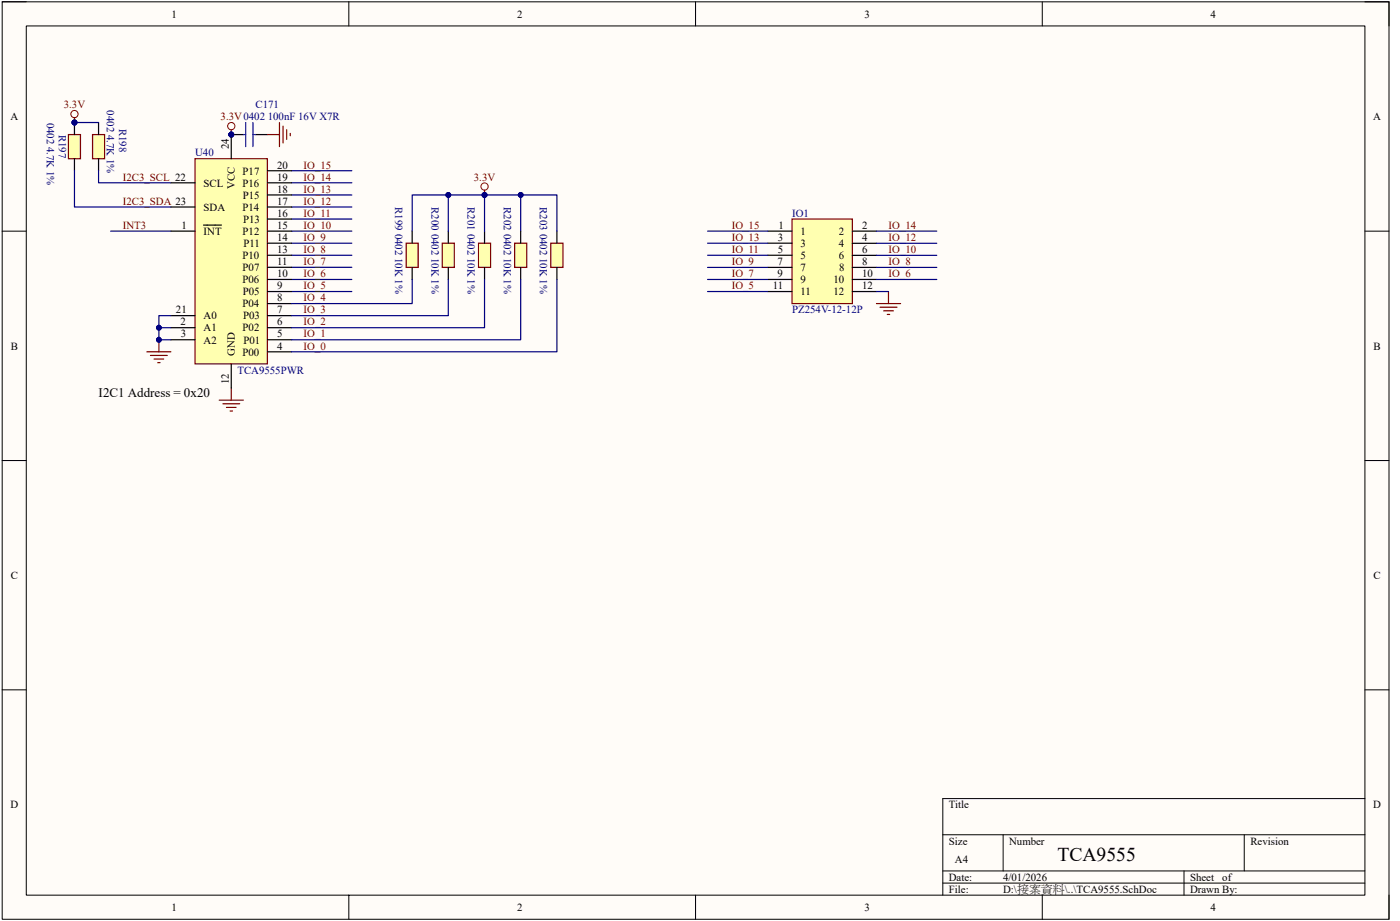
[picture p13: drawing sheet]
<svg xmlns="http://www.w3.org/2000/svg" width="295mm" height="194mm" viewBox="0 0 295 194" stroke-linecap="round" stroke-linejoin="round" font-family="sans-serif">
<defs><g id="words">
<text font-size="4.1" x="223" y="181.3">TCA9555</text>
<text font-size="2.8" x="20.8" y="83.7">I2C1 Address = 0x20</text>
<g font-size="2.3">
<text x="36.1" y="3.7">1</text>
<text x="109.1" y="3.7">2</text>
<text x="182.3" y="3.7">3</text>
<text x="255.3" y="3.7">4</text>
<text x="2.2" y="25.3">A</text>
<text x="289.5" y="25.3">A</text>
<text x="48.3" y="31.4" transform="rotate(-90 48.3 31.4)">24</text>
<text x="58.4" y="35.5">20</text>
<text x="42.9" y="39.3">SCL</text>
<text x="49.5" y="39.9" transform="rotate(-90 49.5 39.9)">VCC</text>
<text x="51.1" y="39.3">P16</text>
<text x="51.2" y="36.8">P17</text>
<text x="51.2" y="41.9">P15</text>
<text x="58.4" y="40.6">18</text>
<text x="58.4" y="38">19</text>
<text x="42.9" y="44.4">SDA</text>
<text x="51.1" y="44.4">P14</text>
<text x="51.2" y="46.9">P13</text>
<text x="58.4" y="45.7">16</text>
<text x="58.4" y="43.1">17</text>
<text x="38.2" y="48.2">1</text>
<text x="42.9" y="49.5">INT</text>
<text x="51.2" y="49.5">P12</text>
<text x="51.3" y="52">P11</text>
<text x="58.4" y="48.2">15</text>
<text x="58.4" y="53.3">13</text>
<text x="58.4" y="50.7">14</text>
<text x="164" y="53.3">5</text>
<text x="164" y="50.7">3</text>
<text x="164.1" y="48.2">1</text>
<text x="168.8" y="49.5">1</text>
<text x="168.8" y="52">3</text>
<text x="176.9" y="52">4</text>
<text x="176.9" y="49.5">2</text>
<text x="181.8" y="50.7">4</text>
<text x="181.8" y="53.3">6</text>
<text x="181.8" y="48.2">2</text>
<text x="51.1" y="59.7">P06</text>
<text x="51.1" y="54.6">P10</text>
<text x="51.2" y="57.1">P07</text>
<text x="58.4" y="55.8">11</text>
<text x="58.4" y="58.4">10</text>
<text x="163.9" y="55.8">7</text>
<text x="163.9" y="58.4">9</text>
<text x="168.8" y="54.6">5</text>
<text x="168.8" y="57.1">7</text>
<text x="168.8" y="59.7">9</text>
<text x="175.7" y="59.7">10</text>
<text x="176.9" y="54.6">6</text>
<text x="176.9" y="57.1">8</text>
<text x="181.8" y="58.4">10</text>
<text x="181.8" y="55.8">8</text>
<text x="51.1" y="64.7">P04</text>
<text x="51.2" y="62.2">P05</text>
<text x="58.4" y="60.9">9</text>
<text x="58.4" y="63.5">8</text>
<text x="163" y="60.9">11</text>
<text x="168.8" y="62.2">11</text>
<text x="175.7" y="62.2">12</text>
<text x="181.8" y="60.9">12</text>
<text x="37.1" y="66">21</text>
<text x="38.1" y="68.5">2</text>
<text x="38.2" y="71.1">3</text>
<text x="42.9" y="69.8">A1</text>
<text x="42.9" y="67.3">A0</text>
<text x="51.2" y="69.8">P02</text>
<text x="51.2" y="67.3">P03</text>
<text x="58.4" y="68.5">6</text>
<text x="58.4" y="66">7</text>
<text x="58.4" y="71.1">5</text>
<text x="2.3" y="73.6">B</text>
<text x="42.9" y="72.4">A2</text>
<text x="49.5" y="74.9" transform="rotate(-90 49.5 74.9)">GND</text>
<text x="51.1" y="74.9">P00</text>
<text x="51.3" y="72.4">P01</text>
<text x="58.4" y="73.6">4</text>
<text x="289.6" y="73.6">B</text>
<text x="48.3" y="80.9" transform="rotate(-90 48.3 80.9)">12</text>
<text x="2.3" y="121.9">C</text>
<text x="289.6" y="121.9">C</text>
<text x="2.2" y="170.3">D</text>
<text x="200.1" y="170.3">Title</text>
<text x="289.6" y="170.3">D</text>
<text x="200.1" y="177.9">Size</text>
<text x="212.8" y="177.9">Number</text>
<text x="263.6" y="177.9">Revision</text>
<text x="200.1" y="185.5">Date:</text>
<text x="201.4" y="181.7">A4</text>
<text x="211.5" y="185.5">4/01/2026</text>
<text x="250.9" y="185.5">Sheet</text>
<text x="257.7" y="185.5">of</text>
<text x="36.1" y="191.9">1</text>
<text x="109.1" y="191.9">2</text>
<text x="182.3" y="191.9">3</text>
<text x="200.1" y="188.1">File:</text>
<text x="211.5" y="188.1">D:\接案資料\..\TCA9555.SchDoc</text>
<text x="250.9" y="188.1">Drawn By:</text>
<text x="255.3" y="191.9">4</text>
</g>
<g font-size="2.3" fill="#800000">
<text x="13.5" y="22.8">3.3V</text>
<text x="46.5" y="25.3">3.3V0402 100nF 16V X7R</text>
<text x="64" y="35.5">IO_15</text>
<text x="25.9" y="38">I2C3_SCL 22</text>
<text x="64" y="40.6">IO_13</text>
<text x="64" y="38">IO_14</text>
<text x="99.9" y="38">3.3V</text>
<text x="25.9" y="43.1">I2C3_SDA 23</text>
<text x="64" y="45.7">IO_11</text>
<text x="64" y="43.1">IO_12</text>
<text x="25.9" y="48.2">INT3</text>
<text x="64" y="53.3">IO_8</text>
<text x="64" y="50.7">IO_9</text>
<text x="64" y="48.2">IO_10</text>
<text x="154.3" y="53.3">IO_11</text>
<text x="154.3" y="50.7">IO_13</text>
<text x="154.3" y="48.2">IO_15</text>
<text x="187.4" y="53.3">IO_10</text>
<text x="187.4" y="50.7">IO_12</text>
<text x="187.4" y="48.2">IO_14</text>
<text x="64" y="58.4">IO_6</text>
<text x="64" y="55.8">IO_7</text>
<text x="154.3" y="58.4">IO_7</text>
<text x="154.3" y="55.8">IO_9</text>
<text x="187.4" y="58.4">IO_6</text>
<text x="187.4" y="55.8">IO_8</text>
<text x="64" y="63.5">IO_4</text>
<text x="64" y="60.9">IO_5</text>
<text x="154.3" y="60.9">IO_5</text>
<text x="64" y="71.1">IO_1</text>
<text x="64" y="68.5">IO_2</text>
<text x="64" y="66">IO_3</text>
<text x="64" y="73.6">IO_0</text>
</g>
<g font-size="2.3" fill="#000080">
<text x="22.6" y="23.3" transform="rotate(90 22.6 23.3)">0402 4.7K 1%</text>
<text x="53.9" y="22.8">C171</text>
<text x="9.9" y="25.8" transform="rotate(90 9.9 25.8)">0402 4.7K 1%</text>
<text x="12.4" y="28.3" transform="rotate(90 12.4 28.3)">R197</text>
<text x="25.1" y="27.1" transform="rotate(90 25.1 27.1)">R198</text>
<text x="41.1" y="32.9">U40</text>
<text x="83.3" y="43.6" transform="rotate(90 83.3 43.6)">R199 0402 10K 1%</text>
<text x="91" y="43.6" transform="rotate(90 91 43.6)">R200 0402 10K 1%</text>
<text x="98.6" y="43.6" transform="rotate(90 98.6 43.6)">R201 0402 10K 1%</text>
<text x="106.2" y="43.6" transform="rotate(90 106.2 43.6)">R202 0402 10K 1%</text>
<text x="113.9" y="43.6" transform="rotate(90 113.9 43.6)">R203 0402 10K 1%</text>
<text x="167" y="45.7">IO1</text>
<text x="167" y="66">PZ254V-12-12P</text>
<text x="50.1" y="78.7">TCA9555PWR</text>
</g>
</g></defs>
<path d="M.5 .4h292.4v193.2h-292.4z" fill="#fffcf8"/>
<path d="M.5 .4h292.4v193.2h-292.4z" fill="none" stroke="#000" stroke-width=".21"/>
<path d="M5.5 5.5h282.3v183.1h-282.3z" fill="#fffcf8"/>
<g fill="none" stroke="#000" stroke-width=".21">
<path d="M.4 .4h5.1M5.5 5.5h282.3v183.1h-282.3zM73.5 .4v5.1M146.7 .4v5.1M219.8 .4v5.1M287.8 .4h5.1v5.1M.4 48.7h5.1M287.8 48.7h5.1M.4 97h5.1M287.8 97h5.1M.4 145.3h5.1M287.8 145.3h5.1"/>
<path d="M198.8 175.8h89M211.5 175.8v7.7M262.4 175.8v7.7M287.8 168.2h-89v20.4M73.5 188.6v5M146.7 188.6v5M198.8 183.5h89M198.8 186h89M219.8 188.6v5M249.7 183.5v5.1M292.9 188.6v5"/>
</g>
<path d="M46.2 84.3h5.1M47 85.1h3.5M47.7 85.8h2.1M48.5 86.6h.5M48.8 81.7v2.6" fill="none" stroke="#800000" stroke-width=".25"/>
<circle cx="48.8" cy="28.3" r=".51" fill="#000080"/>
<circle cx="48.8" cy="28.3" r=".51" fill="none" stroke="#000080" stroke-width=".21"/>
<path d="M48.8 28.3h2.5M53.8 28.3h2.6" fill="none" stroke="#000" stroke-width=".25"/>
<circle cx="48.8" cy="28.3" r=".51" fill="#000080"/>
<circle cx="48.8" cy="28.3" r=".51" fill="none" stroke="#000080" stroke-width=".21"/>
<path d="M51.3 28.3h.5M51.8 25.8v5.1M53.3 28.3h.5M53.3 25.8v5.1" fill="none" stroke="#00f" stroke-width=".25"/>
<path d="M48.8 27.3v1M56.4 28.3h2.5M58.9 25.8v5.1M59.7 26.6v3.5M60.4 27.3v2.1M61.2 28.1v.5" fill="none" stroke="#800000" stroke-width=".25"/>
<circle cx="48.8" cy="26.6" r=".76" fill="none" stroke="#800000" stroke-width=".21"/>
<circle cx="48.8" cy="28.3" r=".51" fill="#000080"/>
<circle cx="48.8" cy="28.3" r=".51" fill="none" stroke="#000080" stroke-width=".21"/>
<path d="M61.5 36h12.7M61.5 38.5h12.7M23.3 48.7h12.7M61.5 41.1h12.7M61.5 43.6h12.7M61.5 46.1h12.7M61.5 51.2h12.7M61.5 53.8h12.7M61.5 56.3h12.7M61.5 58.9h12.7M61.5 61.4h12.7" fill="none" stroke="#000080" stroke-width=".25"/>
<circle cx="15.7" cy="25.8" r=".51" fill="#000080"/>
<circle cx="15.7" cy="25.8" r=".51" fill="none" stroke="#000080" stroke-width=".21"/>
<path d="M14.4 28.3h2.6v5.1h-2.6z" fill="#ffffb0"/>
<path d="M14.4 28.3h2.6v5.1h-2.6z" fill="none" stroke="#800000" stroke-width=".26"/>
<path d="M15.7 25.8v2.5" fill="none" stroke="#000" stroke-width=".26"/>
<circle cx="15.7" cy="25.8" r=".51" fill="#000080"/>
<circle cx="15.7" cy="25.8" r=".51" fill="none" stroke="#000080" stroke-width=".21"/>
<path d="M15.7 33.4v2.6" fill="none" stroke="#000" stroke-width=".25"/>
<path d="M19.5 28.3h2.6v5.1h-2.6z" fill="#ffffb0"/>
<path d="M15.7 24.8v1M19.5 28.3h2.6v5.1h-2.6z" fill="none" stroke="#800000" stroke-width=".26"/>
<path d="M20.8 25.8v2.5" fill="none" stroke="#000" stroke-width=".26"/>
<path d="M20.8 33.4v2.6" fill="none" stroke="#000" stroke-width=".25"/>
<circle cx="15.7" cy="24" r=".76" fill="none" stroke="#800000" stroke-width=".21"/>
<circle cx="15.7" cy="25.8" r=".51" fill="#000080"/>
<circle cx="15.7" cy="25.8" r=".51" fill="none" stroke="#000080" stroke-width=".21"/>
<path d="M15.7 25.8h5.1" fill="none" stroke="#000080" stroke-width=".26"/>
<circle cx="15.7" cy="25.8" r=".51" fill="#000080"/>
<circle cx="15.7" cy="25.8" r=".51" fill="none" stroke="#000080" stroke-width=".21"/>
<path d="M15.7 36v7.6h20.3M20.8 36v2.5h15.2M61.5 48.7h12.7" fill="none" stroke="#000080" stroke-width=".25"/>
<circle cx="48.8" cy="28.3" r=".51" fill="#000080"/>
<circle cx="48.8" cy="28.3" r=".51" fill="none" stroke="#000080" stroke-width=".21"/>
<path d="M41.1 33.4h15.3v43.2h-15.3z" fill="#ffffb0"/>
<path d="M41.1 33.4h15.3v43.2h-15.3z" fill="none" stroke="#800000" stroke-width=".25"/>
<g fill="none" stroke="#000" stroke-width=".25">
<path d="M48.8 28.3v5.1M36 48.7h5.1M42.9 47.4h3.8M56.4 58.9h5.1M56.4 56.3h5.1M36 69h5.1M36 71.6h5.1M48.8 76.7v5M56.4 69h5.1M56.4 71.6h5.1M56.4 74.1h5.1M56.4 66.5h5.1"/>
<path d="M56.4 63.9h5.1M56.4 61.4h5.1"/>
</g>
<circle cx="48.8" cy="28.3" r=".51" fill="#000080"/>
<circle cx="48.8" cy="28.3" r=".51" fill="none" stroke="#000080" stroke-width=".21"/>
<path d="M36 38.5h5.1M56.4 38.5h5.1M56.4 36h5.1M36 43.6h5.1M56.4 43.6h5.1M56.4 41.1h5.1M56.4 46.1h5.1M56.4 48.7h5.1M56.4 51.2h5.1M56.4 53.8h5.1M36 66.5h5.1" fill="none" stroke="#000" stroke-width=".25"/>
<path d="M31 74.1h5M31.7 74.9h3.6M32.5 75.6h2M33.2 76.4h.6M33.5 71.6v2.5" fill="none" stroke="#800000" stroke-width=".25"/>
<circle cx="33.5" cy="71.6" r=".51" fill="#000080"/>
<circle cx="33.5" cy="71.6" r=".51" fill="none" stroke="#000080" stroke-width=".21"/>
<path d="M33.5 69h2.5" fill="none" stroke="#000080" stroke-width=".25"/>
<circle cx="33.5" cy="69" r=".51" fill="#000080"/>
<circle cx="33.5" cy="69" r=".51" fill="none" stroke="#000080" stroke-width=".21"/>
<path d="M36 66.5h-2.5v5.1h2.5" fill="none" stroke="#000080" stroke-width=".25"/>
<circle cx="33.5" cy="71.6" r=".51" fill="#000080"/>
<circle cx="33.5" cy="71.6" r=".51" fill="none" stroke="#000080" stroke-width=".21"/>
<circle cx="33.5" cy="69" r=".51" fill="#000080"/>
<circle cx="33.5" cy="69" r=".51" fill="none" stroke="#000080" stroke-width=".21"/>
<path d="M167 46.1h12.7v17.8h-12.7z" fill="#ffffb0"/>
<path d="M167 46.1h12.7v17.8h-12.7zM184.8 63.9h5.1M185.6 64.7h3.5M186.3 65.5h2.1M187.1 66.2h.5M187.3 61.4v2.5" fill="none" stroke="#800000" stroke-width=".25"/>
<path d="M161.9 48.7h5.1M161.9 51.2h5.1M161.9 53.8h5.1M161.9 56.3h5.1M161.9 58.9h5.1M179.7 48.7h5.1M179.7 51.2h5.1M179.7 53.8h5.1M179.7 56.3h5.1M179.7 58.9h5.1M161.9 61.4h5.1M179.7 61.4h5.1" fill="none" stroke="#000" stroke-width=".25"/>
<path d="M149.2 58.9h12.7M149.2 56.3h12.7M149.2 53.8h12.7M149.2 51.2h12.7M149.2 48.7h12.7M184.8 58.9h12.7M184.8 56.3h12.7M184.8 53.8h12.7M184.8 51.2h12.7M184.8 48.7h12.7M149.2 61.4h12.7M184.8 61.4h2.5" fill="none" stroke="#000080" stroke-width=".25"/>
<path d="M93.3 51.2h2.5v5.1h-2.5z" fill="#ffffb0"/>
<path d="M93.3 51.2h2.5v5.1h-2.5z" fill="none" stroke="#800000" stroke-width=".25"/>
<path d="M94.5 48.7v2.5M94.5 56.3v2.6" fill="none" stroke="#000" stroke-width=".25"/>
<path d="M85.6 51.2h2.6v5.1h-2.6z" fill="#ffffb0"/>
<path d="M85.6 51.2h2.6v5.1h-2.6z" fill="none" stroke="#800000" stroke-width=".25"/>
<path d="M86.9 48.7v2.5M86.9 56.3v2.6" fill="none" stroke="#000" stroke-width=".25"/>
<path d="M100.9 51.2h2.5v5.1h-2.5z" fill="#ffffb0"/>
<path d="M100.9 51.2h2.5v5.1h-2.5z" fill="none" stroke="#800000" stroke-width=".25"/>
<path d="M102.2 48.7v2.5M102.2 56.3v2.6" fill="none" stroke="#000" stroke-width=".25"/>
<path d="M108.5 51.2h2.6v5.1h-2.6z" fill="#ffffb0"/>
<path d="M108.5 51.2h2.6v5.1h-2.6z" fill="none" stroke="#800000" stroke-width=".25"/>
<path d="M109.8 48.7v2.5M109.8 56.3v2.6" fill="none" stroke="#000" stroke-width=".25"/>
<path d="M116.1 51.2h2.6v5.1h-2.6z" fill="#ffffb0"/>
<path d="M102.2 40.1v1M116.1 51.2h2.6v5.1h-2.6z" fill="none" stroke="#800000" stroke-width=".25"/>
<path d="M117.4 48.7v2.5M117.4 56.3v2.6" fill="none" stroke="#000" stroke-width=".25"/>
<circle cx="102.2" cy="39.3" r=".76" fill="none" stroke="#800000" stroke-width=".21"/>
<circle cx="102.2" cy="41.1" r=".51" fill="#000080"/>
<circle cx="102.2" cy="41.1" r=".51" fill="none" stroke="#000080" stroke-width=".21"/>
<path d="M86.9 48.7v-7.6h15.3v7.6" fill="none" stroke="#000080" stroke-width=".25"/>
<circle cx="94.5" cy="41.1" r=".51" fill="#000080"/>
<circle cx="94.5" cy="41.1" r=".51" fill="none" stroke="#000080" stroke-width=".21"/>
<circle cx="102.2" cy="41.1" r=".51" fill="#000080"/>
<circle cx="102.2" cy="41.1" r=".51" fill="none" stroke="#000080" stroke-width=".21"/>
<path d="M102.2 41.1h15.2v7.6" fill="none" stroke="#000080" stroke-width=".25"/>
<circle cx="109.8" cy="41.1" r=".51" fill="#000080"/>
<circle cx="109.8" cy="41.1" r=".51" fill="none" stroke="#000080" stroke-width=".21"/>
<circle cx="102.2" cy="41.1" r=".51" fill="#000080"/>
<circle cx="102.2" cy="41.1" r=".51" fill="none" stroke="#000080" stroke-width=".21"/>
<path d="M109.8 41.1v7.6" fill="none" stroke="#000080" stroke-width=".25"/>
<circle cx="109.8" cy="41.1" r=".51" fill="#000080"/>
<circle cx="109.8" cy="41.1" r=".51" fill="none" stroke="#000080" stroke-width=".21"/>
<path d="M94.5 41.1v7.6" fill="none" stroke="#000080" stroke-width=".25"/>
<circle cx="94.5" cy="41.1" r=".51" fill="#000080"/>
<circle cx="94.5" cy="41.1" r=".51" fill="none" stroke="#000080" stroke-width=".21"/>
<path d="M86.9 58.9v5h-25.4M94.5 58.9v7.6h-33M102.2 58.9v10.1h-40.7M109.8 58.9v12.7h-48.3M117.4 58.9v15.2h-55.9" fill="none" stroke="#000080" stroke-width=".25"/>
<use href="#words"/>
</svg>
